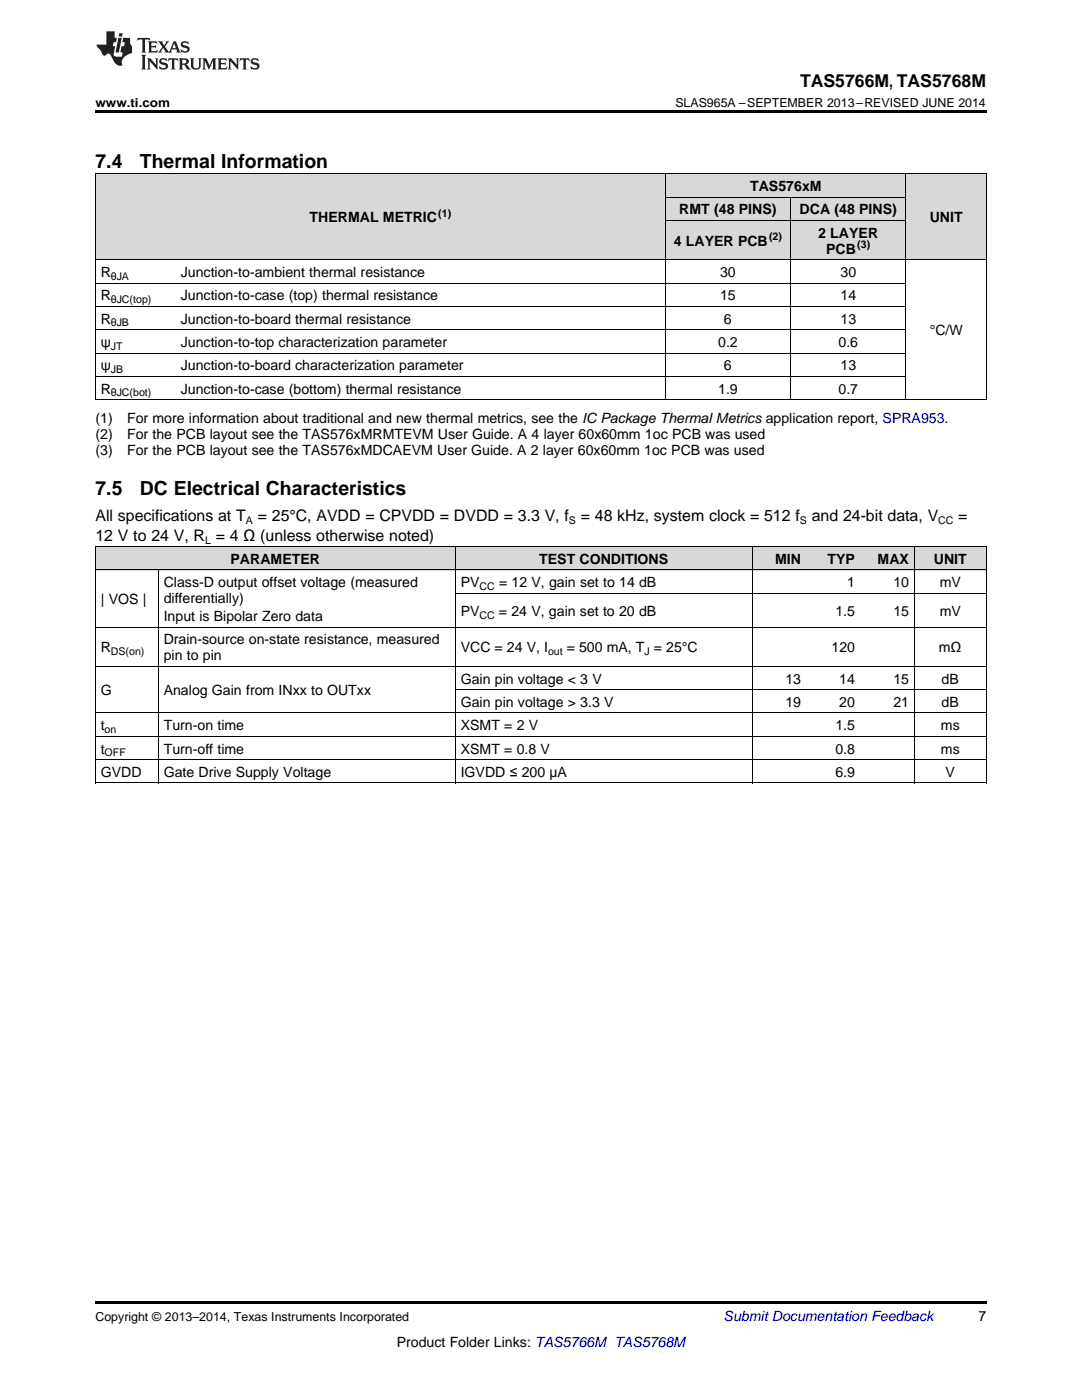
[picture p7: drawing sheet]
<svg xmlns="http://www.w3.org/2000/svg" width="216mm" height="279mm" viewBox="0 0 216 279" stroke-linecap="round" stroke-linejoin="round" font-family="sans-serif">
<defs><g id="words">
<g font-size="3.9">
<text x="19" y="33.5">7.4</text>
<text x="27.9" y="33.5">Thermal Information</text>
<text x="19" y="98.8">7.5</text>
<text x="27.9" y="98.8">DC Electrical Characteristics</text>
</g>
<text font-size="3.5" x="159.6" y="17.3">TAS5766M, TAS5768M</text>
<g font-size="3.2">
<text x="19" y="104">All specifications at T</text>
<text x="19" y="107.9">12 V to 24 V, R = 4 Ω (unless otherwise noted)</text>
<text x="51.4" y="104">= 25°C, AVDD = CPVDD = DVDD = 3.3 V, f</text>
<text x="115.9" y="104">= 48 kHz, system clock = 512 f</text>
<text x="162" y="104">and 24-bit data, V</text>
<text x="191.2" y="104">=</text>
</g>
<g font-size="2.8">
<text x="149.7" y="38.1">TAS576xM</text>
<text x="61.8" y="44.4">THERMAL METRIC</text>
<text x="135.5" y="42.8">RMT (48 PINS)</text>
<text x="159.6" y="42.8">DCA (48 PINS)</text>
<text x="163.3" y="47.4">2 LAYER</text>
<text x="185.5" y="44.4">UNIT</text>
<text x="134.4" y="49">4 LAYER PCB</text>
<text x="164.9" y="50.6">PCB</text>
<text x="20.1" y="55.3">R</text>
<text x="20.1" y="59.9">R</text>
<text x="36.1" y="55.3">Junction-to-ambient thermal resistance</text>
<text x="36.1" y="59.9">Junction-to-case (top) thermal resistance</text>
<text x="143.7" y="55.3">30</text>
<text x="143.7" y="59.9">15</text>
<text x="167.7" y="55.3">30</text>
<text x="167.7" y="59.9">14</text>
<text x="20.1" y="64.6">R</text>
<text x="36.1" y="64.6">Junction-to-board thermal resistance</text>
<text x="144.5" y="64.6">6</text>
<text x="167.7" y="64.6">13</text>
<text x="20.1" y="69.3">ψ</text>
<text x="36.1" y="69.3">Junction-to-top characterization parameter</text>
<text x="143.3" y="69.3">0.2</text>
<text x="167.3" y="69.3">0.6</text>
<text x="185.5" y="66.9">°C/W</text>
<text x="20.1" y="73.9">ψ</text>
<text x="36.1" y="73.9">Junction-to-board characterization parameter</text>
<text x="144.5" y="73.9">6</text>
<text x="167.7" y="73.9">13</text>
<text x="20.1" y="78.6">R</text>
<text x="36.1" y="78.6">Junction-to-case (bottom) thermal resistance</text>
<text x="143.3" y="78.6">1.9</text>
<text x="167.3" y="78.6">0.7</text>
<text x="19" y="84.4">(1)</text>
<text x="19" y="87.6">(2)</text>
<text x="25.4" y="84.4">For more information about traditional and new thermal metrics, see the IC Package Thermal Metrics application report, SPRA953.</text>
<text x="25.4" y="87.6">For the PCB layout see the TAS576xMRMTEVM User Guide. A 4 layer 60x60mm 1oc PCB was used</text>
<text x="19" y="90.8">(3)</text>
<text x="25.4" y="90.8">For the PCB layout see the TAS576xMDCAEVM User Guide. A 2 layer 60x60mm 1oc PCB was used</text>
<text x="46" y="112.5">PARAMETER</text>
<text x="107.6" y="112.5">TEST CONDITIONS</text>
<text x="154.7" y="112.5">MIN</text>
<text x="165.1" y="112.5">TYP</text>
<text x="175.1" y="112.5">MAX</text>
<text x="186.3" y="112.5">UNIT</text>
<text x="32.7" y="117.2">Class-D output offset voltage (measured</text>
<text x="91.9" y="117.2">PV</text>
<text x="99.6" y="117.2">= 12 V, gain set to 14 dB</text>
<text x="169" y="117.2">1</text>
<text x="178.3" y="117.2">10</text>
<text x="187.5" y="117.2">mV</text>
<text x="20.1" y="120.5">| VOS |</text>
<text x="32.7" y="120.4">differentially)</text>
<text x="32.7" y="123.9">Input is Bipolar Zero data</text>
<text x="91.9" y="122.9">PV</text>
<text x="99.6" y="122.9">= 24 V, gain set to 20 dB</text>
<text x="166.7" y="122.9">1.5</text>
<text x="178.3" y="122.9">15</text>
<text x="187.5" y="122.9">mV</text>
<text x="20.1" y="130.2">R</text>
<text x="32.7" y="128.6">Drain-source on-state resistance, measured</text>
<text x="32.7" y="131.8">pin to pin</text>
<text x="91.9" y="130.2">VCC = 24 V, I</text>
<text x="113.1" y="130.2">= 500 mA, T = 25°C</text>
<text x="165.9" y="130.2">120</text>
<text x="187.4" y="130.2">mΩ</text>
<text x="91.9" y="136.4">Gain pin voltage &lt; 3 V</text>
<text x="156.7" y="136.4">13</text>
<text x="167.5" y="136.4">14</text>
<text x="178.3" y="136.4">15</text>
<text x="187.9" y="136.4">dB</text>
<text x="20.1" y="138.7">G</text>
<text x="32.7" y="138.7">Analog Gain from INxx to OUTxx</text>
<text x="91.9" y="141.1">Gain pin voltage &gt; 3.3 V</text>
<text x="156.7" y="141.1">19</text>
<text x="167.5" y="141.1">20</text>
<text x="178.3" y="141.1">21</text>
<text x="187.9" y="141.1">dB</text>
<text x="20.1" y="145.7">t</text>
<text x="32.7" y="145.7">Turn-on time</text>
<text x="91.9" y="145.7">XSMT = 2 V</text>
<text x="166.7" y="145.7">1.5</text>
<text x="187.7" y="145.7">ms</text>
<text x="20.1" y="150.4">t</text>
<text x="20.1" y="155">GVDD</text>
<text x="32.7" y="150.4">Turn-off time</text>
<text x="32.7" y="155">Gate Drive Supply Voltage</text>
<text x="91.9" y="150.4">XSMT = 0.8 V</text>
<text x="91.9" y="155">IGVDD ≤ 200 µA</text>
<text x="166.7" y="150.4">0.8</text>
<text x="166.7" y="155">6.9</text>
<text x="187.7" y="150.4">ms</text>
<text x="188.7" y="155">V</text>
<text x="195.3" y="263.6">7</text>
<text x="79.2" y="268.9">Product Folder Links: TAS5766M TAS5768M</text>
</g>
<text font-size="2.8" fill="#0000c8" x="144.4" y="263.6">Submit Documentation Feedback</text>
<g font-size="2.5">
<text x="19" y="21.4">www.ti.com</text>
<text x="134.8" y="21.4">SLAS965A –SEPTEMBER 2013–REVISED JUNE 2014</text>
<text x="19" y="263.6">Copyright © 2013–2014, Texas Instruments Incorporated</text>
</g>
<g font-size="2.1">
<text x="87.5" y="43.3">(1)</text>
<text x="153.5" y="47.9">(2)</text>
<text x="171.1" y="49.5">(3)</text>
<text x="22.1" y="55.8">θJA</text>
<text x="22.1" y="60.5">θJC(top)</text>
<text x="22.1" y="65.2">θJB</text>
<text x="22.1" y="69.8">JT</text>
<text x="22.1" y="74.5">JB</text>
<text x="22.1" y="79.1">θJC(bot)</text>
<text x="49.1" y="104.6">A</text>
<text x="113.5" y="104.6">S</text>
<text x="159.6" y="104.6">S</text>
<text x="187.2" y="104.6">CC</text>
<text x="40.9" y="108.5">L</text>
<text x="95.7" y="117.8">CC</text>
<text x="95.7" y="123.4">CC</text>
<text x="22.1" y="130.7">DS(on)</text>
<text x="109.4" y="130.7">out</text>
<text x="128.6" y="130.7">J</text>
<text x="20.9" y="146.3">on</text>
<text x="20.9" y="151">OFF</text>
</g>
</g></defs>
<g fill="#d8d8d8">
<path d="M19 109.1h12.6v4.7h-12.6z"/>
<path d="M31.6 109.1h59.3v4.7h-59.3z"/>
<path d="M90.9 109.1h59.2v4.7h-59.2z"/>
<path d="M150.1 109.1h10.8v4.7h-10.8z"/>
<path d="M160.9 109.1h10.8v4.7h-10.8z"/>
<path d="M171.7 109.1h10.8v4.7h-10.8z"/>
<path d="M182.5 109.1h14.3v4.7h-14.3z"/>
<path d="M19 34.7h16v17.2h-16z"/>
<path d="M35 34.7h97.8v17.2h-97.8z"/>
<path d="M132.8 44.1h24.9v7.8h-24.9z"/>
<path d="M157.7 44.1h23.1v7.8h-23.1z"/>
<path d="M180.8 34.7h16v17.2h-16z"/>
<path d="M132.8 39.4h24.9v4.7h-24.9z"/>
<path d="M157.7 39.4h23.1v4.7h-23.1z"/>
<path d="M132.8 34.7h24.9v4.7h-24.9z"/>
<path d="M157.7 34.7h23.1v4.7h-23.1z"/>
</g>
<path d="M19 22h177.8v.5h-177.8zM19 79.8h.2zM132.7 79.8h.1zM157.6 79.8h.1zM180.7 79.8h.1zM196.7 79.8h.1zM19 259.7h177.8v.5h-177.8z" fill="#000"/>
<g fill="none" stroke="#000" stroke-width=".2">
<path d="M19 34.7h177.8v45.1M19.1 34.7v45.1M132.8 34.7v45.1M132.8 39.4h48M157.7 39.4v40.4M180.8 34.7v45.1M19 56.5h161.8M19 51.8h177.8M132.8 44h48M19 79.8h177.8M19 75.1h161.8M19 70.5h161.8"/>
<path d="M19 65.8h161.8M19 61.2h161.8M19 113.8h177.8M19 109.1h177.8M19.1 109.1v47.2M31.6 113.8v42.5M90.8 109.1v47.2M90.9 118.4h105.9M150.1 109.1v47.2M182.4 109.1v47.2M196.8 109.1v47.2M19 133h177.8"/>
<path d="M19 125.1h177.8M90.9 137.6h105.9M19 156.3h177.8M19 151.6h177.8M19 146.9h177.8M19 142.3h177.8"/>
</g>
<g fill="#231f20">
<path d="M27.5 7.6l-.1 .5 .4-.2h.6v.1v2.1l-.2 .4h1l-.3-.4v-2.1l.1-.1h.5l.5 .2-.2-.5zM29.5 8.3l.2 .3v1.5l-.2 .4h1.8l.2-.6a1.04 1.04 0 0 1-1.3 .2v-.7h.6l.3 .2v-.6l-.3 .2h-.6v-.6l.8-.1 .4 .3-.2-.5zM31.5 8.3l.9 1.1-.9 1.1h.8l-.2-.2 .5-.7 .4 .7-.2 .2h1.5l-.1-.2 .1-.4h.9l.1 .4-.2 .2h1l-.3-.3-.7-1.9h-.5l-.9 2-.8-1 .9-1h-.8l.1 .3-.3 .5-.4-.6 .2-.2zM34.7 8.6l.4 1h-.7zM36.3 8.4a.63 .63 0 0 0-.2 .7 .63 .63 0 0 0 .6 .4l.6 .2 .1 .2a.75 .75 0 0 1-.7 .4 .75 .75 0 0 1-.6-.5l.1 .7 .1-.1a1.11 1.11 0 0 0 1.5-.6 1.13 1.13 0 0 0-1.2-.8l-.1-.4a1.04 1.04 0 0 1 1.2 .2l-.2-.5-.1 .1-.5-.2zM28.2 10.9l.2 .4v2.2l-.2 .4h1l-.3-.4v-2.2l.3-.4zM29.3 11.6l.3 .4v1.5l-.3 .4h.8l-.2-.4v-1.3l1.5 1.7v-1.9l.2-.4h-.7l.2 .4v.9l-1.1-1.3zM32 11.8a.62 .62 0 0 0-.2 .7 .62 .62 0 0 0 .6 .4l.6 .1 .1 .3a.76 .76 0 0 1-.7 .3 .76 .76 0 0 1-.6-.4l.1 .7 .1-.1a1.11 1.11 0 0 0 1.5-.6 1.13 1.13 0 0 0-1.2-.8l-.1-.4a1.04 1.04 0 0 1 1.2 .2l-.2-.6-.1 .1-.5-.1zM33.7 11.6l-.2 .6a.61 .61 0 0 1 .8-.3v1.6l-.2 .4h.9l-.2-.4v-1.6a.63 .63 0 0 1 .8 .3l-.2-.6zM35.6 11.6l.3 .4v1.5l-.3 .4h1l-.2-.2v-.8l.5 .2a.76 .76 0 0 0 1.2 .7l-1-1a.58 .58 0 0 0 .6-.5 .58 .58 0 0 0-.5-.6zM36.4 11.9h.1a.45 .45 0 0 1 .5 .1 .45 .45 0 0 1 .1 .5l-.7 .2zM37.9 11.6l.2 .2a2.17 2.17 0 0 0 .3 1.9 .99 .99 0 0 0 1.6-.6v-1.1l.2-.4h-.7l.2 .2a1.92 1.92 0 0 1-.2 1.8 .6 .6 0 0 1-.9-.5v-1.1l.2-.4zM40.4 11.6l.2 .4v1.5l-.2 .4h.7l-.2-.4v-1.4l.8 1.8 .8-1.8v1.4l-.2 .4h.9l-.2-.4v-1.5l.2-.4h-.8l-.6 1.5-.6-1.5zM43.4 11.6l.2 .4v1.5l-.2 .4h1.8l.2-.6a1.04 1.04 0 0 1-1.3 .1v-.6h.5l.4 .2v-.6l-.4 .2h-.5v-.7h.8l.3 .3-.1-.6zM45.5 11.6l.2 .4v1.5l-.2 .4h.7l-.2-.4v-1.3l1.5 1.7v-1.9l.2-.4h-.7l.2 .4v.9l-1.1-1.3zM47.9 11.6l-.1 .6a.61 .61 0 0 1 .8-.3v1.6l-.3 .4h1l-.3-.4 .1-1.6a.63 .63 0 0 1 .7 .3l-.1-.6zM50.2 11.8a.62 .62 0 0 0-.2 .7 .62 .62 0 0 0 .6 .4l.6 .1 .2 .3a.76 .76 0 0 1-.8 .3 .76 .76 0 0 1-.6-.4l.1 .7 .2-.1a1.11 1.11 0 0 0 1.5-.6 1.13 1.13 0 0 0-1.3-.8l-.1-.4a1.04 1.04 0 0 1 1.2 .2l-.1-.6-.2 .1-.5-.1z"/>
<path d="M21.2 6.3v2.6h-1.9l.1 .4 .7 .9a.91 .91 0 0 0 1 .8 .56 .56 0 0 1 .5-.3 .56 .56 0 0 1 .5 .3l.4 .8a1.53 1.53 0 0 0 1.9 1.2 1.54 1.54 0 0 1 1-2.1l.9-.3v-1.4a1.52 1.52 0 0 1-.3-1.6h-1.4l-.2 .8h.5l-.2 .8h-.4l-.2 1v.2l.4 .1-.2 .8a1.93 1.93 0 0 1-1.6-.3l.3-1.8h-.5l.2-.8h.4l.2-.8h-.4v-1.3zM23.6 7.6l-.6 2.9h.7l.6-2.9zM23.8 6.6l-.1 .7h.6l.2-.7z"/>
</g>
<use href="#words"/>
</svg>
